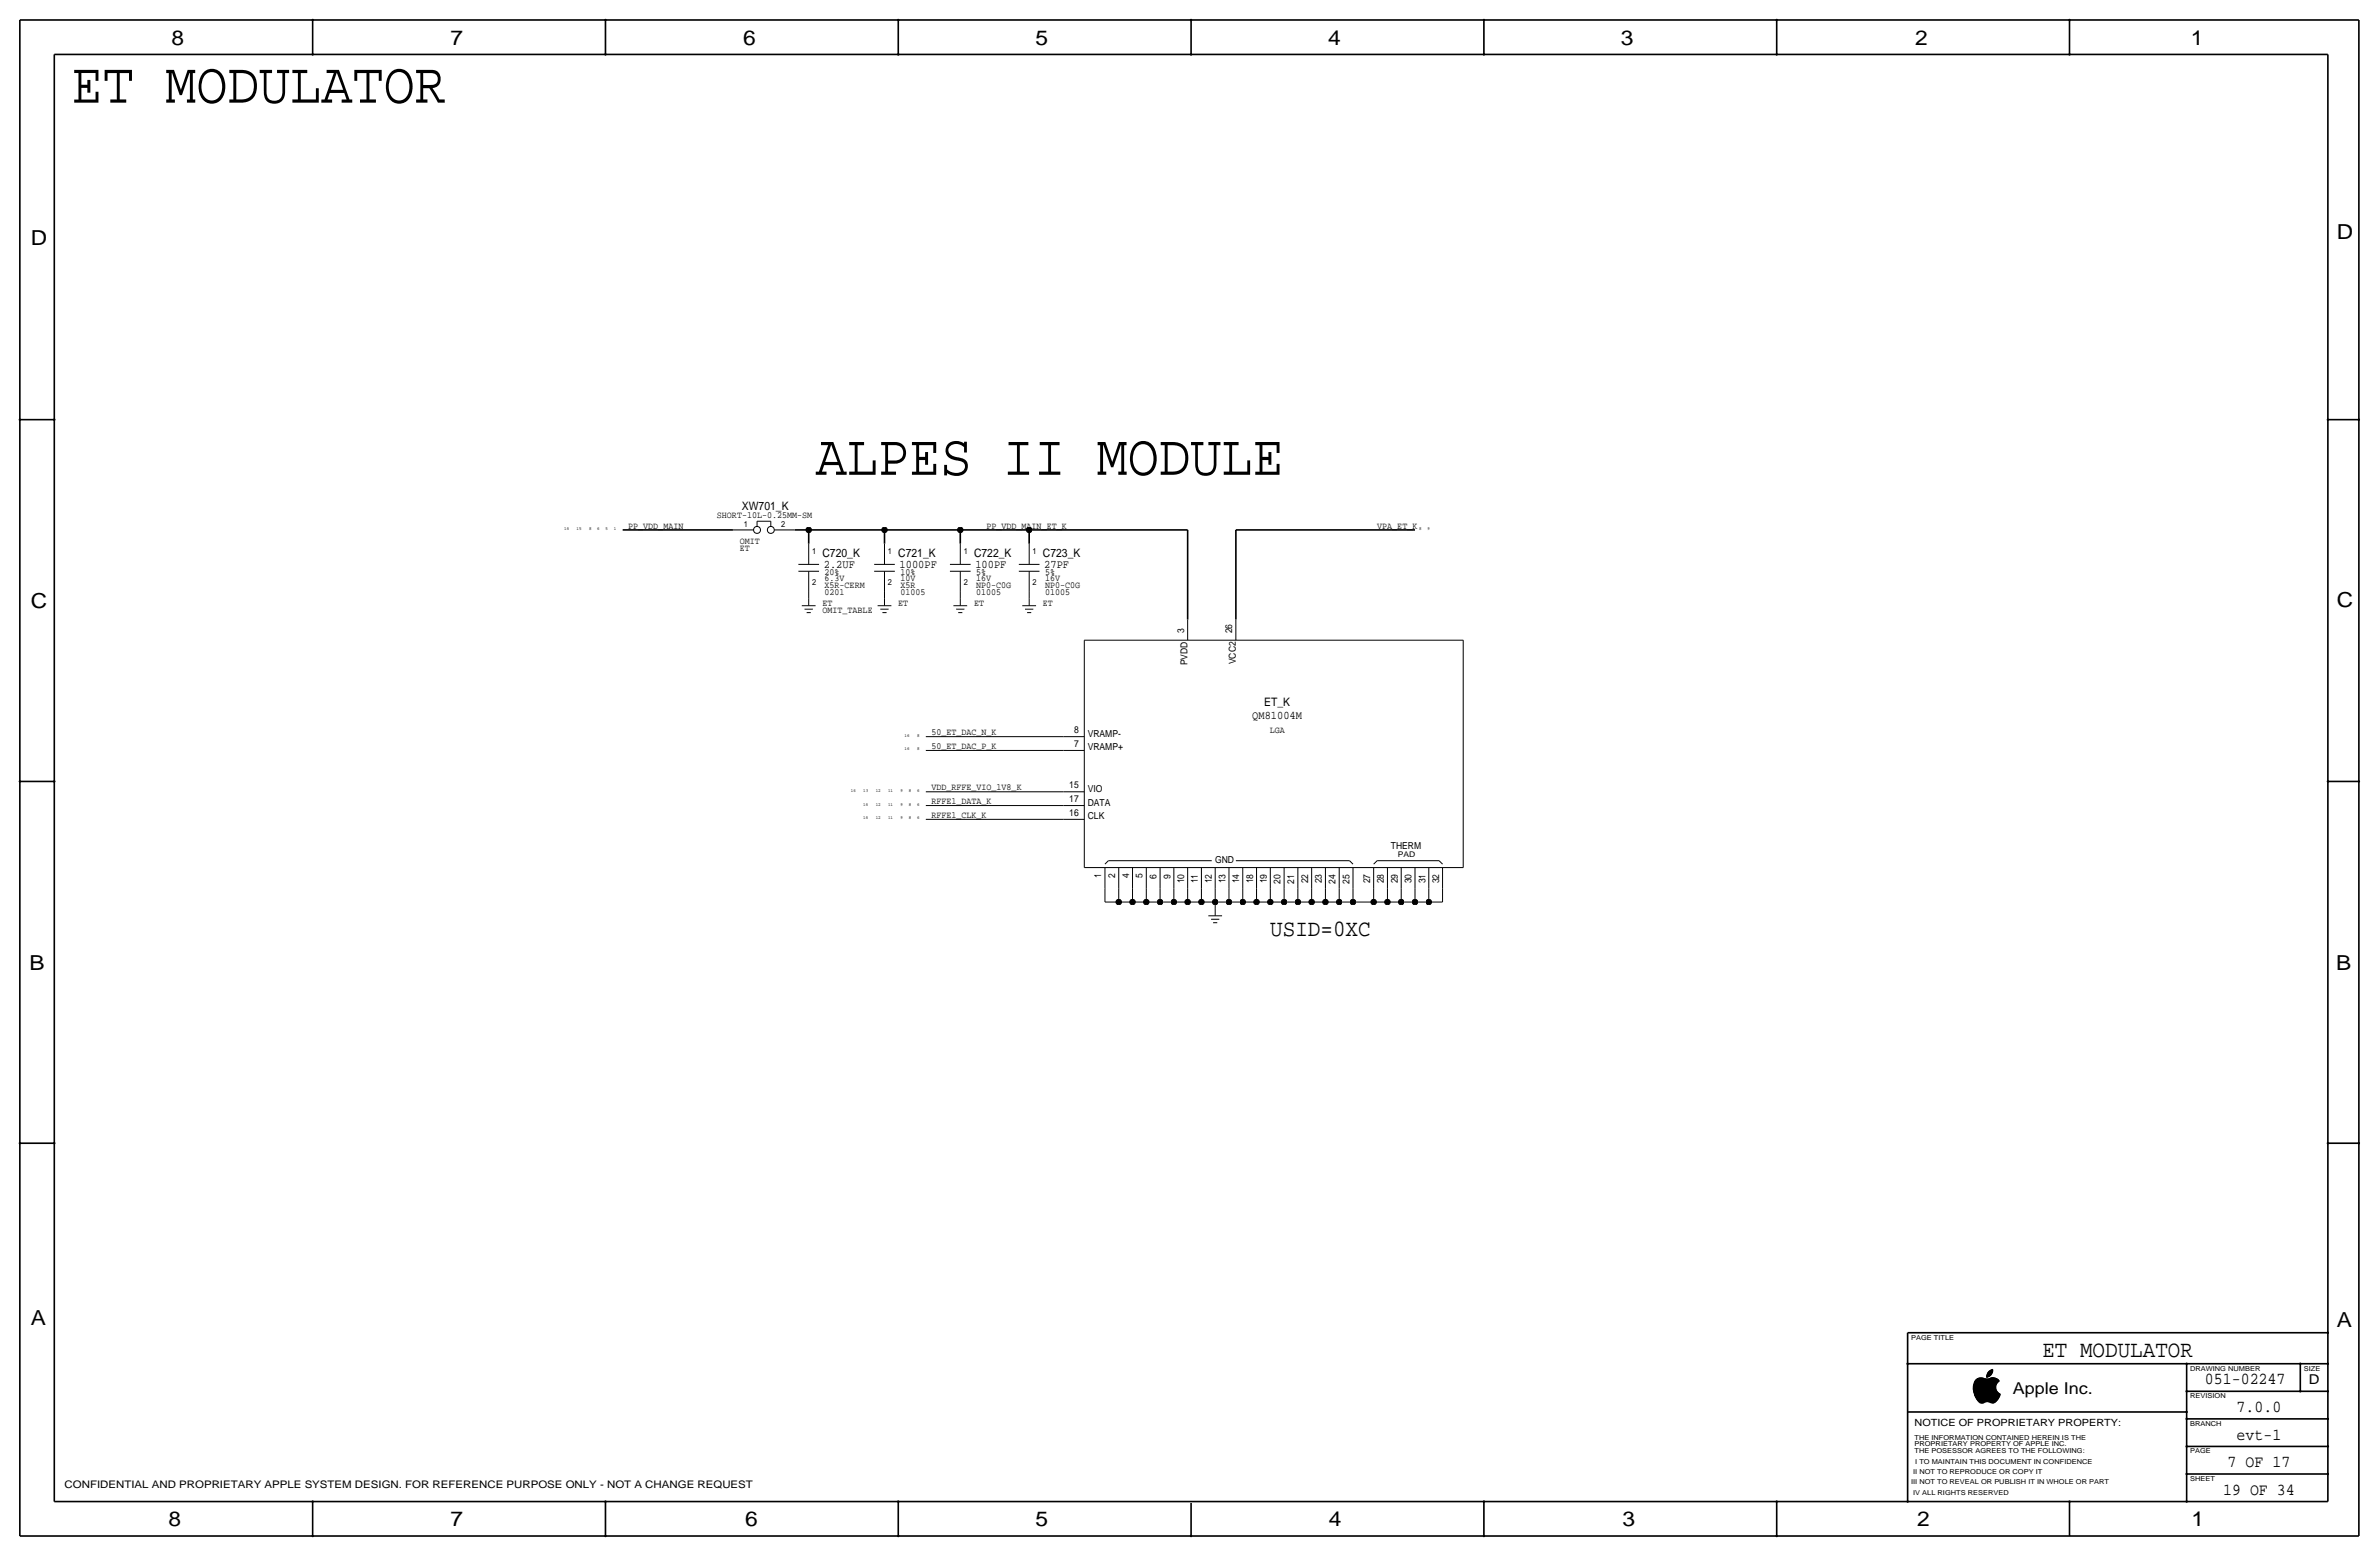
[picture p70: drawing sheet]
<svg xmlns="http://www.w3.org/2000/svg" width="877mm" height="574mm" viewBox="0 0 877 574" stroke-linecap="round" stroke-linejoin="round" font-family="sans-serif">
<defs><g id="words">
<g font-size="21.5">
<text x="26.4" y="37.8">ET MODULATOR</text>
<text x="300.7" y="175">ALPES II MODULE</text>
</g>
<g font-size="8.6">
<text x="468.3" y="345.2">USID=0XC</text>
<text x="753" y="500.1">ET MODULATOR</text>
</g>
<g font-size="7.6">
<text x="63.2" y="16.5">8</text>
<text x="166.1" y="16.5">7</text>
<text x="274" y="16.5">6</text>
<text x="381.7" y="16.5">5</text>
<text x="489.7" y="16.5">4</text>
<text x="597.6" y="16.5">3</text>
<text x="706.1" y="16.5">2</text>
<text x="807.7" y="16.5">1</text>
<text x="861.5" y="88.1">D</text>
<text x="11.4" y="90.4">D</text>
<text x="11.4" y="224.3">C</text>
<text x="861.5" y="223.8">C</text>
<text x="10.8" y="357.6">B</text>
<text x="861.3" y="357.4">B</text>
<text x="11.3" y="488.4">A</text>
<text x="861.5" y="489.2">A</text>
<text x="62.2" y="562.6">8</text>
<text x="166" y="562.6">7</text>
<text x="274.8" y="562.6">6</text>
<text x="381.7" y="562.6">5</text>
<text x="489.9" y="562.6">4</text>
<text x="598.1" y="562.6">3</text>
<text x="706.8" y="562.6">2</text>
<text x="807.9" y="562.6">1</text>
</g>
<g font-size="6.2">
<text x="812.9" y="510.3">051-02247</text>
<text x="824.6" y="520.4">7.0.0</text>
<text x="824.6" y="530.6">evt-1</text>
<text x="821.3" y="540.8">7 OF 17</text>
<text x="819.6" y="550.9">19 OF 34</text>
</g>
<text font-size="6" x="742.1" y="513.9">Apple Inc.</text>
<text font-size="5" x="851.2" y="510.3">D</text>
<g font-size="4.3">
<text x="273.5" y="188">XW701_K</text>
<text x="303.2" y="205.5">C720_K</text>
<text x="303.7" y="209.3">2.2UF</text>
<text x="331.2" y="205.5">C721_K</text>
<text x="331.7" y="209.3">1000PF</text>
<text x="359.1" y="205.5">C722_K</text>
<text x="359.6" y="209.3">100PF</text>
<text x="384.5" y="205.5">C723_K</text>
<text x="385" y="209.3">27PF</text>
<text x="466.1" y="260.1">ET_K</text>
<text x="461.7" y="265.2">QM81004M</text>
</g>
<text font-size="3.8" x="23.8" y="548.4">CONFIDENTIAL AND PROPRIETARY APPLE SYSTEM DESIGN. FOR REFERENCE PURPOSE ONLY - NOT A CHANGE REQUEST</text>
<text font-size="3.7" x="705.8" y="525.5">NOTICE OF PROPRIETARY PROPERTY:</text>
<g font-size="3.5">
<text x="264.3" y="190.8">SHORT-10L-0.25MM-SM</text>
<text x="231.6" y="194.8">PP_VDD_MAIN</text>
<text x="363.7" y="194.8">PP_VDD_MAIN_ET_K</text>
<text x="507.7" y="194.8">VPA_ET_K</text>
<text x="272.8" y="200.4">OMIT</text>
<text x="272.8" y="202.9">ET</text>
<text x="304" y="211.8">20%</text>
<text x="304" y="214.1">6.3V</text>
<text x="331.9" y="211.8">10%</text>
<text x="331.9" y="214.1">10V</text>
<text x="359.9" y="211.8">5%</text>
<text x="359.9" y="214.1">16V</text>
<text x="385.3" y="211.8">5%</text>
<text x="385.3" y="214.1">16V</text>
<text x="304" y="216.7">X5R-CERM</text>
<text x="304" y="219.2">0201</text>
<text x="331.9" y="216.7">X5R</text>
<text x="331.9" y="219.2">01005</text>
<text x="359.9" y="216.7">NP0-C0G</text>
<text x="359.9" y="219.2">01005</text>
<text x="385.3" y="216.7">NP0-C0G</text>
<text x="385.3" y="219.2">01005</text>
<text x="303.2" y="225.8">OMIT_TABLE</text>
<text x="303.2" y="223.3">ET</text>
<text x="331.2" y="223.3">ET</text>
<text x="359.1" y="223.3">ET</text>
<text x="384.5" y="223.3">ET</text>
<text x="436.5" y="233.4" transform="rotate(-90 436.5 233.4)">3</text>
<text x="454.3" y="233.4" transform="rotate(-90 454.3 233.4)">26</text>
<text x="437.8" y="245.2" transform="rotate(-90 437.8 245.2)">PVDD</text>
<text x="455.6" y="244.9" transform="rotate(-90 455.6 244.9)">VCC2</text>
<text x="343.4" y="271">50_ET_DAC_N_K</text>
<text x="396" y="275.3">7</text>
<text x="396" y="270.3">8</text>
<text x="401" y="271.5">VRAMP-</text>
<text x="468.1" y="270.3">LGA</text>
<text x="343.4" y="276.1">50_ET_DAC_P_K</text>
<text x="401" y="276.6">VRAMP+</text>
<text x="343.4" y="291.3">VDD_RFFE_VIO_1V8_K</text>
<text x="394.2" y="290.6">15</text>
<text x="401" y="291.8">VIO</text>
<text x="343.4" y="296.4">RFFE1_DATA_K</text>
<text x="394.2" y="295.7">17</text>
<text x="401" y="296.9">DATA</text>
<text x="343.4" y="301.5">RFFE1_CLK_K</text>
<text x="394.2" y="300.7">16</text>
<text x="401" y="302">CLK</text>
<text x="512.8" y="312.9">THERM</text>
<text x="406" y="323.7" transform="rotate(-90 406 323.7)">1</text>
<text x="411.1" y="323.7" transform="rotate(-90 411.1 323.7)">2</text>
<text x="416.2" y="323.7" transform="rotate(-90 416.2 323.7)">4</text>
<text x="421.3" y="323.7" transform="rotate(-90 421.3 323.7)">5</text>
<text x="426.4" y="323.8" transform="rotate(-90 426.4 323.8)">6</text>
<text x="431.5" y="323.8" transform="rotate(-90 431.5 323.8)">9</text>
<text x="448" y="318">GND</text>
<text x="436.6" y="325.6" transform="rotate(-90 436.6 325.6)">10</text>
<text x="441.6" y="325.6" transform="rotate(-90 441.6 325.6)">11</text>
<text x="446.7" y="325.6" transform="rotate(-90 446.7 325.6)">12</text>
<text x="451.8" y="325.6" transform="rotate(-90 451.8 325.6)">13</text>
<text x="456.9" y="325.6" transform="rotate(-90 456.9 325.6)">14</text>
<text x="462" y="325.6" transform="rotate(-90 462 325.6)">18</text>
<text x="467" y="325.6" transform="rotate(-90 467 325.6)">19</text>
<text x="472.1" y="325.7" transform="rotate(-90 472.1 325.7)">20</text>
<text x="477.2" y="325.7" transform="rotate(-90 477.2 325.7)">21</text>
<text x="482.3" y="325.6" transform="rotate(-90 482.3 325.6)">22</text>
<text x="487.4" y="325.6" transform="rotate(-90 487.4 325.6)">23</text>
<text x="492.4" y="325.7" transform="rotate(-90 492.4 325.7)">24</text>
<text x="497.5" y="325.7" transform="rotate(-90 497.5 325.7)">25</text>
<text x="505.1" y="325.6" transform="rotate(-90 505.1 325.6)">27</text>
<text x="510.2" y="325.6" transform="rotate(-90 510.2 325.6)">28</text>
<text x="515.3" y="325.6" transform="rotate(-90 515.3 325.6)">29</text>
<text x="520.4" y="325.6" transform="rotate(-90 520.4 325.6)">30</text>
<text x="525.5" y="325.6" transform="rotate(-90 525.5 325.6)">31</text>
<text x="530.6" y="325.6" transform="rotate(-90 530.6 325.6)">32</text>
</g>
<g font-size="3.1">
<text x="274.3" y="194.3">1</text>
<text x="288" y="194.3">2</text>
<text x="299.4" y="204.2">1</text>
<text x="327.4" y="204.2">1</text>
<text x="355.3" y="204.2">1</text>
<text x="380.7" y="204.2">1</text>
<text x="299.4" y="215.6">2</text>
<text x="327.4" y="215.6">2</text>
<text x="355.3" y="215.6">2</text>
<text x="380.7" y="215.6">2</text>
</g>
<text font-size="2.9" x="515.3" y="316">PAD</text>
<g font-size="2.5">
<text x="704.5" y="493.8">PAGE TITLE</text>
<text x="807.4" y="505.2">DRAWING NUMBER</text>
<text x="849.3" y="505.2">SIZE</text>
<text x="807.4" y="515.4">REVISION</text>
<text x="807.4" y="525.5">BRANCH</text>
<text x="705.8" y="533.1">PROPRIETARY PROPERTY OF APPLE INC.</text>
<text x="705.8" y="530.6">THE INFORMATION CONTAINED HEREIN IS THE</text>
<text x="705.8" y="535.7">THE POSESSOR AGREES TO THE FOLLOWING:</text>
<text x="706.1" y="539.5">I TO MAINTAIN THIS DOCUMENT IN CONFIDENCE</text>
<text x="807.4" y="535.7">PAGE</text>
<text x="705.3" y="543.3">II NOT TO REPRODUCE OR COPY IT</text>
<text x="807.4" y="545.8">SHEET</text>
<text x="704.5" y="547.1">III NOT TO REVEAL OR PUBLISH IT IN WHOLE OR PART</text>
<text x="705.3" y="550.9">IV ALL RIGHTS RESERVED</text>
</g>
<g font-size="1.7">
<text x="208" y="195.3">16</text>
<text x="212.6" y="195.3">15</text>
<text x="217.2" y="195.3">8</text>
<text x="220.2" y="195.3">6</text>
<text x="223.3" y="195.3">5</text>
<text x="226.3" y="195.3">1</text>
<text x="523.2" y="195.3">8</text>
<text x="526.2" y="195.3">9</text>
<text x="333.5" y="271.5">16</text>
<text x="338.1" y="271.5">8</text>
<text x="333.5" y="276.6">16</text>
<text x="338.1" y="276.6">8</text>
<text x="313.7" y="291.8">16</text>
<text x="318.3" y="291.8">13</text>
<text x="322.8" y="291.8">12</text>
<text x="327.4" y="291.8">11</text>
<text x="332" y="291.8">9</text>
<text x="335" y="291.8">8</text>
<text x="338.1" y="291.8">6</text>
<text x="318.3" y="296.9">16</text>
<text x="322.8" y="296.9">12</text>
<text x="327.4" y="296.9">11</text>
<text x="332" y="296.9">9</text>
<text x="335" y="296.9">8</text>
<text x="338.1" y="296.9">6</text>
<text x="318.3" y="302">16</text>
<text x="322.8" y="302">12</text>
<text x="327.4" y="302">11</text>
<text x="332" y="302">9</text>
<text x="335" y="302">8</text>
<text x="338.1" y="302">6</text>
</g>
</g></defs>
<g fill="none" stroke="#000" stroke-width=".6" stroke-linecap="butt">
<path d="M7.3 7.4v558.8zM7.3 7.4h862.3zM115.3 7.4v12.7zM223.2 7.4v12.7zM331.2 7.4v12.7zM439.1 7.4v12.7zM547.1 7.4v12.7zM655 7.4v12.7zM763 7.4v12.7zM869.6 7.4v558.8zM20 20.1v533.4zM20 20.1h838.2z"/>
<path d="M858.2 20.1v533.4zM7.3 154.7h12.7zM858.2 154.7h11.4zM229.6 195.3h40.6zM293.1 195.3h5zM298.1 195.3v5.1zM298.1 195.3h28zM326.1 195.3v5.1zM326.1 195.3h27.9zM354 195.3h25.4zM354 195.3v5.1zM379.4 195.3h58.4z"/>
<path d="M379.4 195.3v5.1zM437.8 195.3v33zM455.6 195.3h66.1zM455.6 195.3v33zM7.3 288h12.7zM858.2 288h11.4zM7.3 421.4h12.7zM858.2 421.4h11.4zM703.3 491.2v62.3zM703.3 491.2h154.9zM703.3 502.7h154.9zM806.1 502.7v50.8z"/>
<path d="M806.1 512.8h52.1zM848.1 502.7v10.1zM703.3 520.4h102.8zM806.1 533.1h52.1zM806.1 523h52.1zM20 553.5h838.2zM115.3 553.5v12.7zM223.2 553.5v12.7zM331.2 553.5v12.7zM439.1 554v12.2zM547.1 553.5v12.7zM655 553.5v12.7z"/>
<path d="M763 553.5v12.7zM806.1 543.3h52.1zM7.3 566.2h862.3z"/>
</g>
<g fill="none" stroke="#000" stroke-width=".37">
<path d="M270.2 195.3h7.6zM279.1 192.1v2zM279.1 192.1h5.1zM284.2 192.1v2zM285.4 195.3h7.7zM294.3 210.6h7.7zM294.3 208h7.7zM298.1 218.2v2.5zM298.1 200.4v7.6zM298.1 210.6v7.6zM322.3 210.6h7.6zM322.3 208h7.6z"/>
<path d="M326.1 218.2v2.5zM326.1 200.4v7.6zM326.1 210.6v7.6zM350.2 210.6h7.6zM350.2 208h7.6zM354 218.2v2.5zM354 200.4v7.6zM354 210.6v7.6zM375.6 208h7.6zM375.6 210.6h7.6zM379.4 218.2v2.5zM379.4 200.4v7.6z"/>
<path d="M379.4 210.6v7.6zM295.6 223.3h5.1zM296.6 224.5h3.1zM297.4 225.8h1.5zM298.1 220.7v2.6zM323.5 223.3h5.1zM324.6 224.5h3zM325.3 225.8h1.5zM326.1 220.7v2.6zM351.5 223.3h5.1zM352.5 224.5h3zM353.3 225.8h1.5z"/>
<path d="M354 220.7v2.6zM376.9 223.3h5.1zM377.9 224.5h3zM378.7 225.8h1.5zM379.4 220.7v2.6zM399.7 236v83.8zM399.7 236h139.7zM437.8 228.3v7.7zM455.6 228.3v7.7zM539.4 236v83.8zM341.3 271.5h50.8zM341.3 276.6h50.8z"/>
<path d="M392.1 276.6h7.6zM392.1 271.5h7.6zM341.3 296.9h50.8zM341.3 291.8h50.8zM392.1 291.8h7.6zM392.1 296.9h7.6zM341.3 302h50.8zM392.1 302h7.6zM399.7 319.8h139.7zM407.4 319.8v7.6zM407.4 318.5l1.2-1.3zM408.6 317.2h38.1z"/>
<path d="M412.4 319.8v7.6zM417.5 319.8v7.6zM422.6 319.8v7.6zM427.7 319.8v7.6zM432.8 319.8v7.6zM437.8 319.8v7.6zM442.9 319.8v7.6zM448 319.8v7.6zM453.1 319.8v7.6zM455.6 317.2h41.9zM458.2 319.8v7.6zM463.2 319.8v7.6z"/>
<path d="M468.3 319.8v7.6zM473.4 319.8v7.6zM478.5 319.8v7.6zM483.6 319.8v7.6zM488.6 319.8v7.6zM493.7 319.8v7.6zM497.5 317.2l1.3 1.3zM498.8 319.8v7.6zM506.4 319.8v7.6zM506.4 318.5l1.3-1.3zM507.7 317.2h22.9zM511.5 319.8v7.6z"/>
<path d="M516.6 319.8v7.6zM521.7 319.8v7.6zM526.7 319.8v7.6zM530.6 317.2l1.2 1.3zM531.8 319.8v7.6zM407.4 327.4v5.1zM407.4 332.5h5zM412.4 327.4v5.1zM412.4 332.5h5.1zM417.5 332.5h5.1zM417.5 327.4v5.1zM422.6 327.4v5.1z"/>
<path d="M422.6 332.5h5.1zM427.7 327.4v5.1zM427.7 332.5h5.1zM432.8 327.4v5.1zM432.8 332.5h5zM437.8 327.4v5.1zM437.8 332.5h5.1zM442.9 327.4v5.1zM442.9 332.5h5.1zM445.5 337.6h5zM446.5 338.8h3zM448 332.5h5.1z"/>
<path d="M448 327.4v5.1zM448 332.5v2.5zM448 335v2.6zM453.1 327.4v5.1zM453.1 332.5h5.1zM458.2 327.4v5.1zM458.2 332.5h5zM463.2 327.4v5.1zM463.2 332.5h5.1zM468.3 327.4v5.1zM468.3 332.5h5.1zM473.4 327.4v5.1z"/>
<path d="M473.4 332.5h5.1zM478.5 332.5h5.1zM478.5 327.4v5.1zM483.6 327.4v5.1zM483.6 332.5h5zM488.6 327.4v5.1zM488.6 332.5h5.1zM493.7 327.4v5.1zM493.7 332.5h5.1zM498.8 332.5h7.6zM498.8 327.4v5.1zM506.4 327.4v5.1z"/>
<path d="M506.4 332.5h5.1zM511.5 327.4v5.1zM511.5 332.5h5.1zM516.6 327.4v5.1zM516.6 332.5h5.1zM521.7 332.5h5zM521.7 327.4v5.1zM526.7 327.4v5.1zM526.7 332.5h5.1zM531.8 327.4v5.1zM447.2 340.1h1.6zM727.5 512.2h8.4z"/>
<path d="M727.5 512.3h8.4zM727.5 512.4h8.5zM727.5 511.2h8.2zM727.5 511.3h8.2zM727.5 511.5h8.2zM727.5 511.4h8.2zM727.5 512h8.3zM727.5 512.1h8.3zM727.5 511.7h8.3zM727.5 511.8h8.3zM727.5 511.6h8.3zM727.5 511.9h8.3z"/>
<path d="M727.5 511.1h8.3zM727.6 512.8h8.6zM727.6 510.8h8.2zM727.6 511h8.2zM727.6 510.9h8.2zM727.6 510.7h8.2zM727.6 512.5h8.4zM727.6 512.6h8.4zM727.6 512.7h8.5zM727.6 512.9h8.6zM727.6 510.6h8.3zM727.6 510.5h8.3z"/>
<path d="M727.6 513h8.7zM727.6 513.1h8.8zM727.7 513.2h8.8zM727.7 510.2h8.3zM727.7 510.4h8.2zM727.7 510.3h8.3zM727.7 513.4h9.1zM727.7 513.3h9zM727.7 510.1h8.3zM727.8 509.9h8.4zM727.8 513.5h9.1zM727.8 510h8.3z"/>
<path d="M727.8 513.6h9.2zM727.8 513.8h9.6zM727.8 509.8h8.5zM727.8 513.7h9.4zM727.9 513.9h9.5zM727.9 509.7h8.4zM727.9 509.6h8.5zM727.9 514.1h9.5zM727.9 514h9.5zM728 514.2h9.4zM728 509.5h8.5zM728 509.4h8.6z"/>
<path d="M728 509.3h8.7zM728 514.4h9.3zM728.1 509.2h8.8zM728.1 514.5h9.2zM728.1 514.6h9.1zM728.1 509.1h8.9zM728.2 514.7h9zM728.2 509h8.8zM728.2 514.8h9zM728.3 514.9h8.8zM728.3 508.9h8.7zM728.3 515h8.8z"/>
<path d="M728.3 508.8h8.6zM728.3 515.1h8.7zM728.4 508.7h8.4zM728.4 515.2h8.6zM728.5 515.3h8.4zM728.5 515.4h8.4zM728.5 508.6h8.2zM728.6 515.5h8.2zM728.6 508.5h7.9zM728.7 515.6h8zM728.7 515.7h8zM728.7 508.4h7.7z"/>
<path d="M728.8 515.8h7.7zM728.9 515.9h7.6zM728.9 508.3h3.1zM728.9 516h7.5zM729 508.2h2.6zM729 516.1h7.3zM729.1 516.2h7.1zM729.2 516.3h6.9zM729.2 508.1a4.7 4.7 0 0 0-1.2 6.3l1.8 2.6 .8 .2 1-.3M729.3 508.1h2.1zM729.3 516.4h6.7zM729.4 516.5h6.5z"/>
<path d="M729.5 516.6h6.3zM729.6 516.7h2.5zM729.6 507.9h1.4zM729.7 516.8h2.1zM729.8 516.9h1.9zM729.9 517h1.6zM730.2 517.1h1zM732.4 507.5h.6zM732.4 507.6h.4zM732.4 507.4h.8zM732.4 507.3h1zM732.4 507.1h1.3z"/>
<path d="M732.4 507h1.4zM732.4 507.2h1.2zM732.5 506.9h1.4zM732.5 506.8h1.5zM732.5 506.6h1.7zM732.5 506.7h1.6zM732.6 506.5h1.7zM732.6 506.4h1.7zM732.7 506.3h1.7zM732.7 506.2h1.7zM732.8 506.1h1.7zM732.8 506h1.7z"/>
<path d="M732.9 505.9h1.6zM733 505.8h1.6zM733.1 505.7h1.5zM733.1 508.3h3.1zM733.2 505.6h1.4zM733.2 516.7h2.5zM733.3 505.5h1.4zM733.4 508.2h2.6zM733.4 505.4h1.3zM733.6 505.3h1.1zM733.6 516.8h2zM733.6 508.1a2.99 2.99 0 0 1 3.5 1 2.71 2.71 0 0 0-1.3 2.5 2.71 2.71 0 0 0 1.7 2.3 3.5 3.5 0 0 1-3.1 3.2l-1.6-.4-1.1 .2"/>
<path d="M733.7 508.1h2.1zM733.7 508.1l-1.3 .2-1.9-.4-1.3 .2M733.7 505.2h1zM733.8 516.9h1.7zM733.9 505.1h.8zM733.9 507.9h1.6zM734 517h1.3zM734.1 505h.6zM734.3 507.8h.8zM734.3 504.9h.4zM734.3 517.1h.7zM734.7 504.7a2.81 2.81 0 0 0-2.3 3 2.71 2.71 0 0 0 2.3-2.9"/>
<circle cx="279.1" cy="195.3" r="1.28"/>
<circle cx="284.2" cy="195.3" r="1.28"/>
</g>
<g fill="#000" stroke="#000" stroke-width=".37">
<path d="M115.1 7.2h.4v.3h-.4zM115.1 19.9h.4v.3h-.4zM223 7.2h.4v.3h-.4zM223 19.9h.4v.3h-.4zM331 19.9h.4v.3h-.4zM331 7.2h.4v.3h-.4zM438.9 7.2h.4v.3h-.4zM438.9 19.9h.4v.3h-.4zM546.9 7.2h.4v.3h-.4zM546.9 19.9h.4v.3h-.4zM654.8 19.9h.4v.3h-.4zM654.8 7.2h.4v.3h-.4z"/>
<path d="M762.8 19.9h.4v.3h-.4zM762.8 7.2h.4v.3h-.4zM7.1 154.5h.4v.4h-.4zM19.8 154.5h.4v.4h-.4zM858 154.5h.4v.4h-.4zM869.5 154.5h.3v.4h-.3zM7.1 287.9h.4v.3h-.4zM19.8 287.9h.4v.3h-.4zM858 287.9h.4v.3h-.4zM869.5 287.9h.3v.3h-.3zM7.1 421.2h.4v.4h-.4zM19.8 421.2h.4v.4h-.4z"/>
<path d="M858 421.2h.4v.4h-.4zM869.5 421.2h.3v.4h-.3zM858 491.1h.4v.3h-.4zM703.1 502.5h.4v.3h-.4zM806 502.5h.3v.3h-.3zM806 512.7h.3v.3h-.3zM847.9 512.7h.3v.3h-.3zM847.9 502.5h.3v.3h-.3zM858 502.5h.4v.3h-.4zM858 512.7h.4v.3h-.4zM806 520.3h.3v.3h-.3zM806 522.8h.3v.4h-.3z"/>
<path d="M806 533h.3v.3h-.3zM858 522.8h.4v.4h-.4zM858 533h.4v.3h-.4zM115.1 553.3h.4v.3h-.4zM223 553.3h.4v.3h-.4zM331 553.3h.4v.3h-.4zM546.9 553.3h.4v.3h-.4zM654.8 553.3h.4v.3h-.4zM703.1 553.3h.4v.3h-.4zM762.8 553.3h.4v.3h-.4zM806 543.1h.3v.4h-.3zM806 553.3h.3v.3h-.3z"/>
<path d="M858 543.1h.4v.4h-.4zM115.1 566h.4v.3h-.4zM223 566h.4v.3h-.4zM331 566h.4v.3h-.4zM438.9 566h.4v.3h-.4zM546.9 566h.4v.3h-.4zM654.8 566h.4v.3h-.4z"/>
<circle cx="298.1" cy="195.3" r="1.02"/>
<circle cx="326.1" cy="195.3" r="1.02"/>
<circle cx="354" cy="195.3" r="1.02"/>
<circle cx="379.4" cy="195.3" r="1.02"/>
<circle cx="412.4" cy="332.5" r="1.02"/>
<circle cx="417.5" cy="332.5" r="1.02"/>
<circle cx="422.6" cy="332.5" r="1.02"/>
<circle cx="427.7" cy="332.5" r="1.02"/>
<circle cx="432.8" cy="332.5" r="1.02"/>
<circle cx="437.8" cy="332.5" r="1.02"/>
<circle cx="442.9" cy="332.5" r="1.02"/>
<circle cx="448" cy="332.5" r="1.02"/>
<circle cx="453.1" cy="332.5" r="1.02"/>
<circle cx="458.2" cy="332.5" r="1.02"/>
<circle cx="463.2" cy="332.5" r="1.02"/>
<circle cx="468.3" cy="332.5" r="1.02"/>
<circle cx="473.4" cy="332.5" r="1.02"/>
<circle cx="478.5" cy="332.5" r="1.02"/>
<circle cx="483.6" cy="332.5" r="1.02"/>
<circle cx="488.6" cy="332.5" r="1.02"/>
<circle cx="493.7" cy="332.5" r="1.02"/>
<circle cx="498.8" cy="332.5" r="1.02"/>
<circle cx="506.4" cy="332.5" r="1.02"/>
<circle cx="511.5" cy="332.5" r="1.02"/>
<circle cx="516.6" cy="332.5" r="1.02"/>
<circle cx="521.7" cy="332.5" r="1.02"/>
<circle cx="526.7" cy="332.5" r="1.02"/>
</g>
<use href="#words"/>
</svg>
